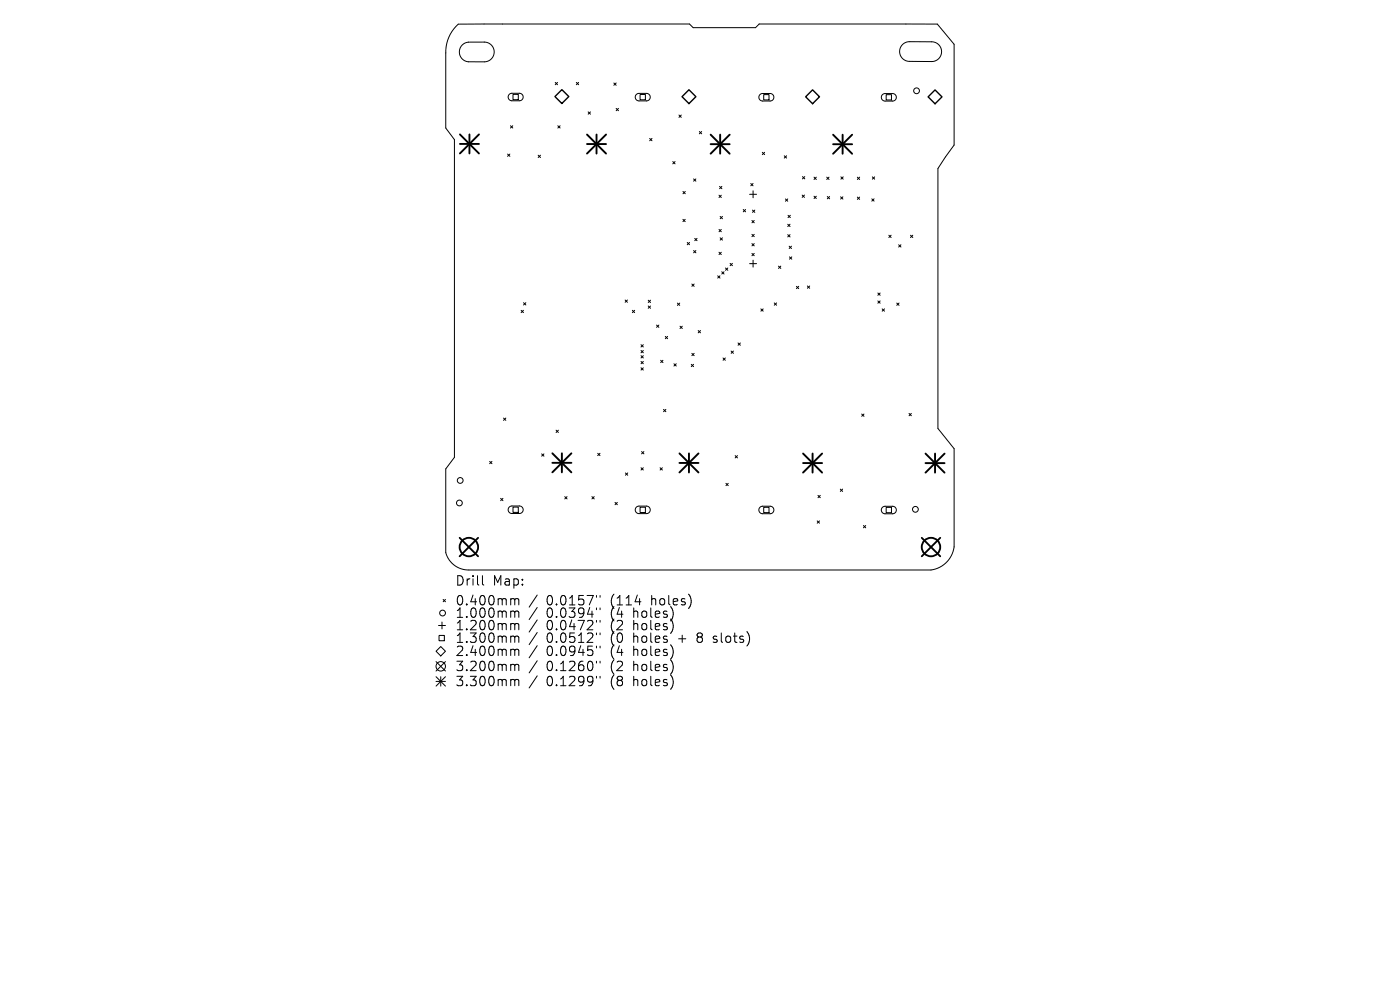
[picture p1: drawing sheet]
<svg xmlns="http://www.w3.org/2000/svg" width="297mm" height="210mm" viewBox="0 0 297 210" stroke-linecap="round" stroke-linejoin="round" font-family="sans-serif">
<defs><g id="words">
<g font-size="2.8">
<text x="96.5" y="124.5">Drill</text>
<text x="104.5" y="124.5">Map:</text>
<text x="96.5" y="128.7">0.400mm</text>
<text x="96.5" y="131.3">1.000mm</text>
<text x="116" y="128.7">0.0157&quot;</text>
<text x="116" y="131.3">0.0394&quot;</text>
<text x="129.7" y="128.7">(114</text>
<text x="129.7" y="131.3">(4</text>
<text x="134.6" y="131.3">holes)</text>
<text x="138.4" y="128.7">holes)</text>
<text x="96.5" y="134">1.200mm</text>
<text x="96.5" y="136.7">1.300mm</text>
<text x="116" y="134">0.0472&quot;</text>
<text x="116" y="136.7">0.0512&quot;</text>
<text x="129.7" y="134">(2</text>
<text x="129.7" y="136.7">(0</text>
<text x="134.6" y="134">holes)</text>
<text x="134.6" y="136.7">holes</text>
<text x="144.4" y="136.7">+</text>
<text x="148.6" y="136.7">8</text>
<text x="152.2" y="136.7">slots)</text>
<text x="96.5" y="139.4">2.400mm</text>
<text x="96.5" y="142.6">3.200mm</text>
<text x="116" y="139.4">0.0945&quot;</text>
<text x="116" y="142.6">0.1260&quot;</text>
<text x="129.7" y="139.4">(4</text>
<text x="129.7" y="142.6">(2</text>
<text x="134.6" y="139.4">holes)</text>
<text x="134.6" y="142.6">holes)</text>
<text x="96.5" y="145.8">3.300mm</text>
<text x="116" y="145.8">0.1299&quot;</text>
<text x="129.7" y="145.8">(8</text>
<text x="134.6" y="145.8">holes)</text>
</g>
</g></defs>
<g fill="none" stroke="#000" stroke-width=".21">
<path d="M96.7 5.6l.5-.5h49.1l.8 .8h13.2l.8-.8h37.8l3.5 4.3v21.4l-3.4 4.9v55.2l3.4 4.3v20.8a5.7 5.7 0 0 1-4.9 4.9h-98a5 5 0 0 1-4.9-3.7v-17.7l1.8-2.5v-67.4l-1.8-2.4v-16a8 8 0 0 1 2.1-5.6zM98.1 9.5l1.1-.5 3.5-.1a2.09 2.09 0 0 1 2.1 2.1 2.09 2.09 0 0 1-2.1 2.1h-3.3a2.09 2.09 0 0 1-1.8-1.4 2.09 2.09 0 0 1 .5-2.2zM117.8 17.5l.5 .5M118.3 17.5l-.5 .5M122.3 17.5l.5 .5M122.8 17.5l-.5 .5M130.2 17.6l.5 .5M130.7 17.6l-.5 .5M191.5 9.4l.6-.4 .7-.2 4.8 .1a2.09 2.09 0 0 1 2.2 2 2.09 2.09 0 0 1-2.1 2.2l-4.8-.1a2.09 2.09 0 0 1-1.9-1.3 2.09 2.09 0 0 1 .5-2.3zM107.7 32.7l.5 .5M108 20l.5-.2h1.7a.8 .8 0 0 1 .8 .8 .8 .8 0 0 1-.8 .8h-1.6a.8 .8 0 0 1-.7-.5 .8 .8 0 0 1 .1-.9zM108.2 32.7l-.5 .5"/>
<path d="M108.3 26.7l.5 .5M108.8 26.7l-.5 .5M108.8 20h1.2v1.1h-1.2zM114.2 32.9l.5 .5M114.7 32.9l-.5 .5M118.3 26.7l.5 .5M118.8 26.7l-.5 .5M124.8 23.7l.5 .5M125.3 23.7l-.5 .5M130.7 23l.5 .5M131.2 23l-.5 .5M135 20l.5-.2h1.7a.8 .8 0 0 1 .7 .8 .8 .8 0 0 1-.7 .8h-1.6a.8 .8 0 0 1-.8-.5 .8 .8 0 0 1 .2-.9z"/>
<path d="M135.8 20h1.1v1.2h-1.1zM137.8 29.4l.5 .5M138.3 29.4l-.5 .5M142.7 34.3l.5 .5M143.2 34.3l-.5 .5M144 24.4l.5 .5M144.5 24.4l-.5 .5M147.1 37.9l.5 .5M147.6 37.9l-.5 .5M148.4 27.9l.5 .5M148.9 27.9l-.5 .5M152.7 39.5l.4 .5"/>
<path d="M153.1 39.5l-.4 .5M159.3 38.9l.5 .5M159.8 38.9l-.5 .5M161.2 20.1l.5-.3h1.7a.8 .8 0 0 1 .8 .8 .8 .8 0 0 1-.8 .8h-1.6a.8 .8 0 0 1-.8-.5 .8 .8 0 0 1 .2-.8zM161.7 32.3l.5 .5M162 20.1h1.1v1.1h-1.1zM162.2 32.3l-.5 .5M166.4 33l.5 .5M166.9 33l-.5 .5M170.2 37.5l.5 .4M170.7 37.5l-.5 .4M172.7 37.6l.5 .5"/>
<path d="M173.2 37.6l-.5 .5M175.4 37.6l.5 .5M175.9 37.6l-.5 .5M178.4 37.5l.5 .5M178.9 37.5l-.5 .5M181.9 37.6l.5 .5M182.4 37.6l-.5 .5M185.1 37.5l.5 .5M185.6 37.5l-.5 .5M187.2 20.1l.5-.2 1.7-.1a.8 .8 0 0 1 .8 .8 .8 .8 0 0 1-.8 .8h-1.6a.8 .8 0 0 1-.8-.5 .8 .8 0 0 1 .2-.8zM188 20.1h1.1v1.1h-1.1zM144.9 46.5l.5 .5"/>
<path d="M144.9 40.6l.5 .5M145.4 46.5l-.5 .5M145.4 40.6l-.5 .5M145.8 51.4l.5 .5M146.3 51.4l-.5 .5M147.1 53.1l.5 .5M147.4 50.6l.5 .5M147.6 53.1l-.5 .5M147.9 50.6l-.5 .5M152.3 58.5l.4 .5M152.5 41.4l.5 .5M152.5 48.7l.5 .5"/>
<path d="M152.5 53.5l.5 .5M152.7 58.5l-.4 .5M152.8 45.9l.5 .5M152.8 50.4l.5 .5M153 48.7l-.5 .5M153 41.4l-.5 .5M153 53.5l-.5 .5M153.1 57.6l.5 .5M153.3 45.9l-.5 .5M153.3 50.4l-.5 .5M153.6 57.6l-.5 .5M153.9 56.9l.5 .4"/>
<path d="M154.4 56.9l-.5 .4M154.9 55.9l.5 .5M155.4 55.9l-.5 .5M157.7 44.4l.5 .5M158.2 44.4l-.5 .5M159 41.2h1.5M159 55.9h1.5M159.5 46.8l.5 .5M159.5 49.7l.5 .5M159.5 51.7l.5 .5M159.5 53.8l.5 .4M159.6 44.6l.5 .5"/>
<path d="M159.8 40.5v1.5M159.8 55.2v1.5M160 49.7l-.5 .5M160 46.8l-.5 .5M160 51.7l-.5 .5M160 53.8l-.5 .4M160.1 44.6l-.5 .5M165.2 56.5l.4 .4M165.6 56.5l-.4 .4M166.6 42.2l.5 .5M167.1 42.2l-.5 .5M167.1 47.6l.5 .5"/>
<path d="M167.1 49.8l.5 .5M167.2 45.7l.5 .5M167.4 52.2l.5 .5M167.5 54.5l.5 .5M167.6 47.6l-.5 .5M167.6 49.8l-.5 .5M167.7 45.7l-.5 .5M167.9 52.2l-.5 .5M168 54.5l-.5 .5M170.2 41.4l.5 .5M170.7 41.4l-.5 .5M172.7 41.6l.5 .5"/>
<path d="M173.2 41.6l-.5 .5M175.5 41.7l.5 .5M176 41.7l-.5 .5M178.3 41.7l.5 .5M178.8 41.7l-.5 .5M181.9 41.8l.5 .5M182.4 41.8l-.5 .5M184.9 42.2l.5 .5M185.4 42.2l-.5 .5M188.6 49.9l.5 .5M189.1 49.9l-.5 .5M190.6 51.9l.5 .5"/>
<path d="M191.1 51.9l-.5 .5M193.2 49.9l.4 .5M193.6 49.9l-.4 .5M110.6 65.8l.4 .5M111 65.8l-.4 .5M111.1 64.2l.5 .5M111.6 64.2l-.5 .5M132.6 63.6l.5 .5M133.1 63.6l-.5 .5M134.1 65.8l.5 .5M134.6 65.8l-.5 .5M136 73.1l.5 .5"/>
<path d="M136 74.3l.5 .5M136 75.4l.5 .5M136 76.7l.5 .5M136 78l.5 .5M136.5 73.1l-.5 .5M136.5 74.3l-.5 .5M136.5 75.4l-.5 .5M136.5 76.7l-.5 .5M136.5 78l-.5 .5M137.5 63.7l.5 .5M137.5 64.9l.5 .5M138 63.7l-.5 .5"/>
<path d="M138 64.9l-.5 .5M139.3 69l.5 .4M139.8 69l-.5 .4M140.2 76.4l.4 .5M140.6 76.4l-.4 .5M141.1 71.4l.5 .5M141.6 71.4l-.5 .5M143 77.2l.5 .5M143.5 77.2l-.5 .5M143.7 64.3l.5 .5M144.2 64.3l-.5 .5M144.3 69.2l.4 .5"/>
<path d="M144.7 69.2l-.4 .5M146.6 77.3l.5 .5M146.8 60.3l.5 .4M146.8 75l.5 .4M147.1 77.3l-.5 .5M147.3 60.3l-.5 .4M147.3 75l-.5 .4M148.1 70.1l.5 .5M148.6 70.1l-.5 .5M153.4 75.9l.5 .5M153.9 75.9l-.5 .5M155.1 74.5l.5 .5"/>
<path d="M155.6 74.5l-.5 .5M156.6 72.8l.5 .4M157.1 72.8l-.5 .4M161.4 65.5l.5 .5M161.9 65.5l-.5 .5M164.3 64.3l.4 .4M164.7 64.3l-.4 .4M169 60.7l.4 .5M169.4 60.7l-.4 .5M171.3 60.7l.5 .5M171.8 60.7l-.5 .5M186.2 62.2l.5 .4"/>
<path d="M186.2 63.8l.5 .5M186.7 62.2l-.5 .4M186.7 63.8l-.5 .5M187.2 65.5l.4 .5M187.6 65.5l-.4 .5M190.2 64.3l.5 .5M190.7 64.3l-.5 .5M103.9 97.9l.5 .5M104.4 97.9l-.5 .5M106.8 88.7l.5 .5M107.3 88.7l-.5 .5M114.9 96.3l.5 .5"/>
<path d="M115.4 96.3l-.5 .5M118 91.3l.5 .4M118.5 91.3l-.5 .4M126.8 96.2l.5 .4M127.3 96.2l-.5 .4M136 99.2l.5 .5M136.1 95.8l.5 .5M136.5 99.2l-.5 .5M136.6 95.8l-.5 .5M140 99.2l.5 .5M140.5 99.2l-.5 .5M140.8 86.8l.5 .5"/>
<path d="M141.3 86.8l-.5 .5M156 96.6l.5 .5M156.5 96.6l-.5 .5M182.8 87.8l.5 .5M183.3 87.8l-.5 .5M192.8 87.7l.5 .5M193.3 87.7l-.5 .5M106.2 105.7l.5 .5M106.7 105.7l-.5 .5M108 107.6l.5-.3h1.7a.8 .8 0 0 1 .8 .8 .8 .8 0 0 1-.8 .8h-1.6a.8 .8 0 0 1-.7-.5 .8 .8 0 0 1 .1-.8zM108.8 107.6h1.2v1.1h-1.2zM119.8 105.3l.5 .5"/>
<path d="M120.3 105.3l-.5 .5M125.6 105.3l.5 .5M126.1 105.3l-.5 .5M130.5 106.6l.5 .5M131 106.6l-.5 .5M132.7 100.3l.5 .5M133.2 100.3l-.5 .5M135 107.6l.5-.2h1.7a.8 .8 0 0 1 .7 .8 .8 .8 0 0 1-.7 .8h-1.6a.8 .8 0 0 1-.8-.5 .8 .8 0 0 1 .2-.9zM135.8 107.6h1.1v1.1h-1.1zM154 102.5l.5 .5M154.5 102.5l-.5 .5M161.2 107.6l.5-.2h1.7a.8 .8 0 0 1 .8 .8 .8 .8 0 0 1-.8 .8h-1.6a.8 .8 0 0 1-.8-.5 .8 .8 0 0 1 .2-.9z"/>
<path d="M162 107.6h1.1v1.1h-1.1zM173.4 110.5l.5 .5M173.5 105.1l.5 .5M173.9 110.5l-.5 .5M174 105.1l-.5 .5M178.3 103.8l.5 .4M178.8 103.8l-.5 .4M183.2 111.5l.5 .5M183.7 111.5l-.5 .5M187.2 107.6l.5-.2h1.7a.8 .8 0 0 1 .8 .8 .8 .8 0 0 1-.8 .8h-1.6a.8 .8 0 0 1-.8-.5 .8 .8 0 0 1 .2-.9zM188 107.6h1.1v1.2h-1.1zM93 132.7h1.5"/>
<path d="M93.1 134.8h1.2v1.1h-1.2zM93.5 137.1l1 1-1 1-1-1zM93.8 131.9v1.5M94 127.2l.5 .4M94.5 127.2l-.5 .4M102.3 122.1v1.7l.3 .3M108.6 127l.5 .1 .1 .2M108.6 129.6h.3l.3 .3M108.6 132.3h.3l.3 .3M108.6 134.9l.5 .1 .1 .2M108.6 137.7l.5 .1 .1 .2M109.2 127.3l.3-.3 .5 .1 .1 1.2"/>
<path d="M109.2 127.3v1M109.2 129.9v1.1M109.2 132.6v1M109.2 135.2v1.1M109.2 138v1.1M109.2 129.9l.3-.3 .5 .1 .1 1.3M109.2 132.6l.3-.3 .5 .1 .1 1.2M109.2 135.2l.3-.3 .5 .1 .1 1.3M109.2 138l.3-.3 .5 .1 .1 1.3M114 126.2l-1.7 2.6M114 128.9l-1.7 2.5M114 131.5l-1.7 2.6"/>
<path d="M114 134.2l-1.7 2.5M114 137l-1.7 2.5M126.5 126.3v.4M126.5 129v.3M126.5 131.6v.4M126.5 134.3v.4M126.5 137.1v.3M127.3 126.3v.4M127.3 129v.3M127.3 131.6v.4M127.3 134.3v.4M127.3 137.1v.3"/>
<path d="M151.3 136.2l.2 .1M151.4 135v.5M92.5 140.3l2 2M92.5 143.5l2 2M92.5 144.5h2M93.5 143.5v2M94.5 140.3l-2 2M94.5 143.5l-2 2M108.6 140.9l.5 .1 .1 .2M108.6 144.1h.3l.3 .3M109.2 141.2v1.1M109.2 144.4v1.1"/>
<path d="M109.2 141.2l.3-.3 .5 .1 .1 1.3M109.2 144.4l.3-.3 .5 .1 .1 1.3M114 140.2l-1.7 2.5M114 143.4l-1.7 2.5M126.5 140.3v.3M126.5 143.5v.3M127.3 140.3v.3M127.3 143.5v.3"/>
<circle cx="194.4" cy="19.3" r=".61"/>
<circle cx="97.5" cy="106.7" r=".61"/>
<circle cx="97.6" cy="101.9" r=".61"/>
<circle cx="194.2" cy="108" r=".61"/>
<circle cx="93.9" cy="130" r=".61"/>
<circle cx="93.5" cy="141.3" r="1"/>
</g>
<path d="M146.2 19l1.4 1.5-1.4 1.5-1.5-1.5zM172.4 19.1l1.5 1.4-1.5 1.5-1.5-1.5zM117.7 20.5l1.5-1.5 1.5 1.5-1.5 1.5zM196.9 20.5l1.5-1.4 1.4 1.4-1.4 1.5z" fill="none" stroke="#000" stroke-width=".29"/>
<g fill="none" stroke="#000" stroke-width=".39">
<path d="M97.5 114.1l3.9 3.9M101.4 114.1l-3.9 3.9M195.5 114.1l4 3.9M199.5 114.1l-4 3.9"/>
<circle cx="99.5" cy="116" r="1.96"/>
<circle cx="197.5" cy="116" r="1.96"/>
</g>
<g fill="none" stroke="#000" stroke-width=".4">
<path d="M97.6 28.5l4 4.1M97.6 30.5h4M99.6 28.5v4.1M101.6 28.5l-4 4.1M124.5 30.6h4.1M124.5 28.5l4.1 4.1M126.6 28.5v4.1M128.6 28.5l-4.1 4.1M150.8 28.6l4 4M150.8 30.6h4M152.8 28.6v4M154.8 28.6l-4 4"/>
<path d="M176.7 30.6h4.1M176.7 28.6l4.1 4M178.8 28.6v4M180.8 28.6l-4.1 4M117.2 96.2l4 4M117.2 98.2h4M119.2 96.2v4M121.2 96.2l-4 4M144.1 96.2l4.1 4M144.1 98.2h4.1M146.2 96.2v4M148.2 96.2l-4.1 4"/>
<path d="M170.4 98.2h4M170.4 96.2l4 4.1M172.4 96.2v4.1M174.4 96.2l-4 4.1M196.3 98.2h4.1M196.3 96.2l4.1 4.1M198.4 96.2v4.1M200.4 96.2l-4.1 4.1"/>
</g>
<use href="#words"/>
</svg>
